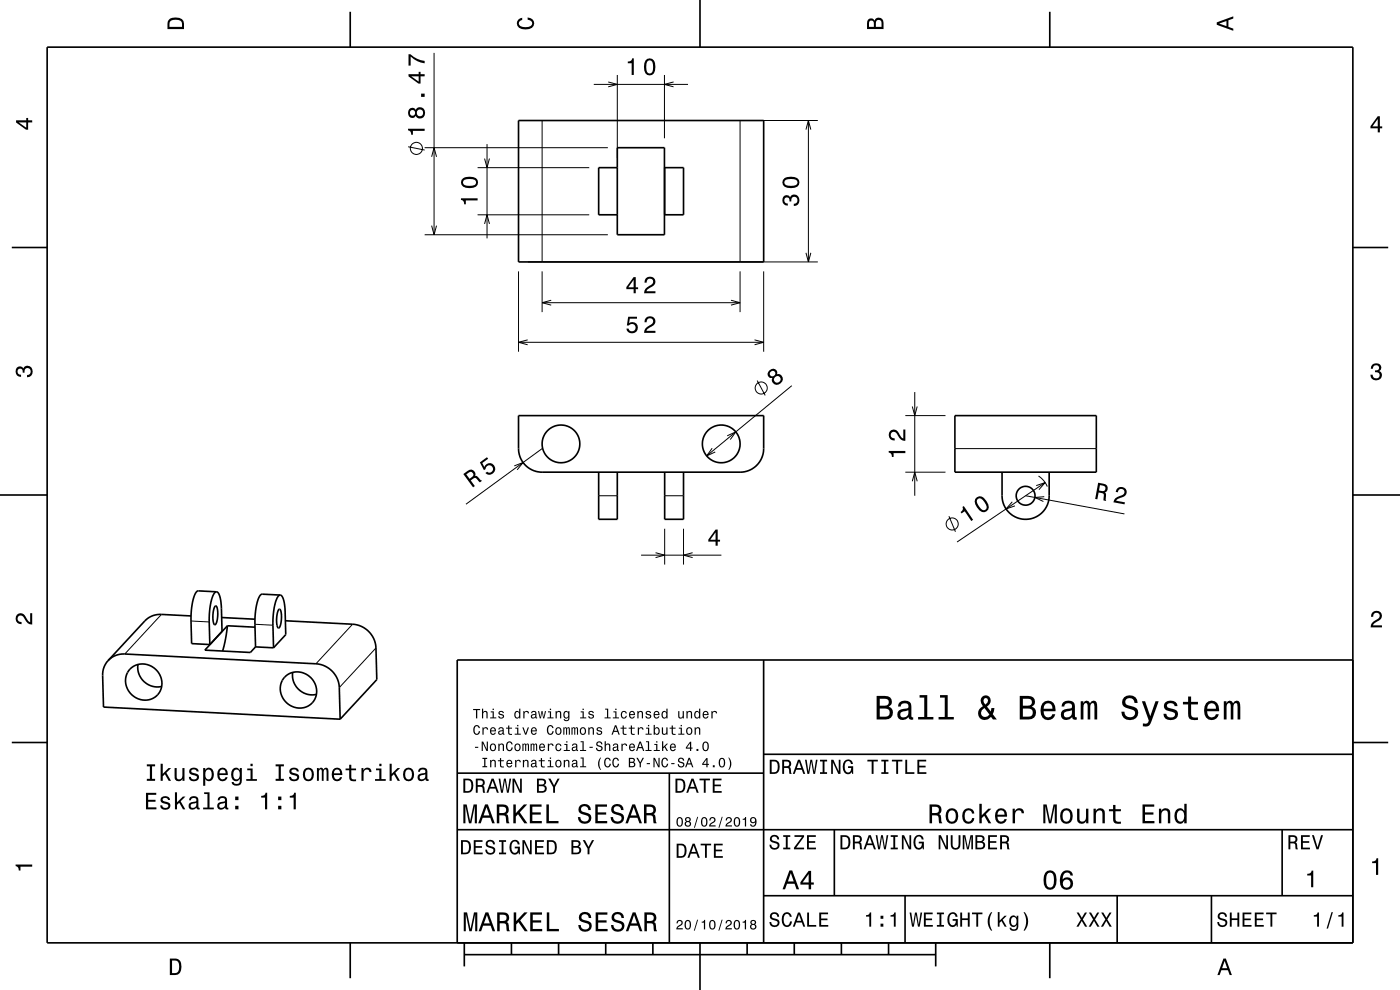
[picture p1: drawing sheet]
<svg xmlns="http://www.w3.org/2000/svg" width="297mm" height="210mm" viewBox="0 0 297 210" stroke-linecap="round" stroke-linejoin="round" font-family="sans-serif">
<g fill="none" stroke="#000" stroke-width=".21">
<path d="M92.1 11.2v38.6M126 17.9h20M129 17.4l2 .5-2 .5M131 15.9v17.7M141 15.9v13.4M142.9 17.4l-1.9 .5 1.9 .5M86.6 31.1l3.5 .7M90.1 31.3h38.9M91.6 33.3l.5-2 .5 2M101.3 35.6h23.7M102.8 33.6l.5 2 .5-2M103.3 30.6v20"/>
<path d="M112 25.6h61.5M115 25.6v30M157 25.6v30M171 27.5l.5-1.9 .5 1.9M171.5 25.6v30M90.1 49.8h38.9M91.6 47.9l.5 1.9 .5-1.9M101.3 45.6h23.7M102.8 47.5l.5-1.9 .5 1.9M110 57.6v17M112 55.6h61.5M115 57.6v8.6"/>
<path d="M157 57.6v8.6M162 57.6v17M171 53.6l.5 2 .5-2M110 72.6h52M111.9 72.1l-1.9 .5 1.9 .5M115 64.2h42M116.9 63.7l-1.9 .5 1.9 .5M155.1 63.7l1.9 .5-1.9 .5M160.1 72.1l1.9 .5-1.9 .5M109.1 98.8l1.9-.7-1.3 1.6M115 95.2l-16.1 11.8M151.1 95.1l-1.2 1.6 1.8-.8"/>
<path d="M154.3 92.4l1.8-.8-1.2 1.6M160.6 80.7l1.7 3.2M168 81.8l-18.1 14.9M192.1 88.2h8.5M193.5 86.2l.6 2 .5-2M194.1 83.2v22M202.6 95.2h30M127 105.2h4M136 117.8h17M139.1 117.2l1.9 .6-1.9 .5M141 112.2v7.6M141 105.2h4"/>
<path d="M145 112.2v7.6M146.9 117.2l-1.9 .6 1.9 .5M192.1 100.2h8.5M193.5 102.1l.6-1.9 .5 1.9M201.3 109.5l1.4 3.3M214.7 106.4l-1.3 1.6 1.9-.7M217.6 105.2l20.9 3.8M219.8 103l1.9-.6-1.3 1.5M220.3 101l1.1 .9 .8 1.3M221.5 105.4l-2 .1 1.9 .9M221.7 102.4l-18.7 12.6M34.2 130.3l-7.7 8.4"/>
<path d="M40.5 131.7l3.9 .2M54.1 132.4l3.8 .2M74.8 132.4l-7.8 8.4M79.8 137.5l-7.8 8.3"/>
<circle cx="88.3" cy="31.5" r="1.28"/>
<circle cx="161.5" cy="82.3" r="1.28"/>
<circle cx="202" cy="111.1" r="1.28"/>
</g>
<g fill="none" stroke="#000" stroke-width=".35">
<path d="M10 10h277v190h-277zM74.3 2.5v7.5M148.5 0v10M222.7 2.5v7.5M110 25.6h52v30h-52zM131 31.3h10v18.5h-10zM131 35.6h-4v10h4M141 35.6h4v10h-4zM2.5 52.5h7.5M287 52.5h7.5M110 88.2h52v7a5 5 0 0 1-5 5h-42a5 5 0 0 1-5-5zM202.6 88.2h30v12h-30z"/>
<path d="M0 105h10M127 100.2v10h4v-10M141 100.2v10h4v-10M212.6 100.2v5a5 5 0 0 0 5 5 5 5 0 0 0 5-5v-5M287 105h10M40.5 130.7l-6.3-.4a4.5 4.5 0 0 0-3.5 1.4l-7.8 8.4M45.7 128.6a.29 .29 0 0 1 .3 0 .29 .29 0 0 1 .1 .3 4.4 4.4 0 0 1-.5 3.6 4.2 4.2 0 0 1-.1-3.6zM45.9 125.5a2.4 2.4 0 0 1 1 2.3l.2 6.1-2.6 2.8M45.9 125.5a2.56 2.56 0 0 0-1.2 2.3l-.3 3.3 .1 5.6M45.9 125.5l-3.8-.2a2.56 2.56 0 0 0-1.2 2.3l-.4 3.1 .2 5.8 3.8 .2M47 131l7.1 .3M48.2 132.7l-.4 2.8-.6 2.6"/>
<path d="M48.2 132.7l-4.7 5.2 9.6 .5 1.1-1.2M48.2 132.7l5.9 .3M54.2 137.2l3.8 .2M59.2 129.3a.3 .3 0 0 1 .3 0 .3 .3 0 0 1 .1 .3 5 5 0 0 1-.4 3.6 .74 .74 0 0 1-.5-1l.1-1.9zM59.5 126.2l-3.9-.2a2.56 2.56 0 0 0-1.2 2.3l-.3 3.1 .1 5.8M59.5 126.2a2.56 2.56 0 0 0-1.2 2.3l-.4 3.1 .1 5.8M59.5 126.2a2.4 2.4 0 0 1 .9 2.3l.2 6.1-2.6 2.8M60.5 131.7l14.3 .7a5.3 5.3 0 0 1 5 5.1l.1 6.7-7.7 8.4M162 140v60M287 140h-190v60M2.5 157.5h7.5M22.9 140.1l-.7 1.2-.4 1.3 .2 7.4 50.2 2.6"/>
<path d="M22.9 140.1a4.4 4.4 0 0 1 3.6-1.4l40.5 2.1a5.3 5.3 0 0 1 5 5l.2 6.8M27.6 141.9a4 4 0 0 1 5.6 .3 4 4 0 0 1-.2 5.6 4 4 0 0 1-5.2-.6 4 4 0 0 1-.2-5.3zM29.3 141a4.2 4.2 0 0 0 5 4.6M60.4 143.6a4 4 0 0 1 5.6 .2 4 4 0 0 1-.2 5.7 4 4 0 0 1-5.2-.6 4 4 0 0 1-.2-5.3zM62.1 142.6a4.2 4.2 0 0 0 5 4.7M287 157.5h7.5M97 176h190M97 164h65M142 164v36M162 160h125M177 176v14M272 176v14"/>
<path d="M162 190h125M192 190v10M237 190v10M257 190v10M74.3 200v7.5M98.5 202.5h100M98.5 200v5M108.5 200v2.5M118.5 200v2.5M128.5 200v2.5M138.5 200v2.5M148.5 200v10"/>
<path d="M158.5 200v2.5M168.5 200v2.5M178.5 200v2.5M188.5 200v2.5M198.5 200v5M222.7 200v7.5"/>
<circle cx="119" cy="94.2" r="4"/>
<circle cx="153" cy="94.2" r="4"/>
<circle cx="217.6" cy="105.2" r="2"/>
</g>
<g fill="#000">
<path d="M36 4a2.18 2.18 0 0 0-.5 2.2h3.5v-1.2a1.43 1.43 0 0 0-1.7-1.3zM36.3 4.4a2.15 2.15 0 0 1 2.2 .3l.1 1h-2.6v-1z" fill-rule="evenodd"/>
<path d="M109.9 4.2l.9-.4v.4a.7 .7 0 0 0-.7 .5 .7 .7 0 0 0 .3 .8 1.7 1.7 0 0 0 2.5-.5 .9 .9 0 0 0-1-.8v-.5a1.24 1.24 0 0 1 1.4 1.1 1.24 1.24 0 0 1-1 1.4 2.22 2.22 0 0 1-2.5-.7l-.2-.5z" fill-rule="evenodd"/>
<path d="M133.2 13.1v.3h.8v2.5h.5v-3.5h-.4a.77 .77 0 0 1-.9 .7zM136.9 12.8a2.68 2.68 0 0 0 .4 3.1 1.14 1.14 0 0 0 1.7-.9 2.31 2.31 0 0 0-.7-2.5l-.5-.1-.5 .1zM137.5 12.9h.7a2.37 2.37 0 0 1 0 2.6h-.7a2.38 2.38 0 0 1 0-2.6z" fill-rule="evenodd"/>
<path d="M184.2 4.2l-.3 .7v1.3h3.5v-1.3a.98 .98 0 0 0-.7-1.1 .98 .98 0 0 0-1.2 .6 .84 .84 0 0 0-1.3-.2zM184.5 4.5a.54 .54 0 0 1 .6-.1 .54 .54 0 0 1 .3 .6v.7h-1zM185.9 4.4a.62 .62 0 0 1 .8-.1 .62 .62 0 0 1 .3 .6v.8h-1.2z" fill-rule="evenodd"/>
<path d="M258.1 4.7v.6l3.5 1.2v-.4l-1-.4v-1.4l1-.4v-.4zM258.6 5l1.6-.5v1z" fill-rule="evenodd"/>
<path d="M3.4 25.5v.5l2.1 1.5h.5v-1.5h.8v-.5h-.8v-.5h-.4v.5zM4 26h1.6v1.1z" fill-rule="evenodd"/>
<path d="M86.6 27.3v.4a.78 .78 0 0 1 .6 .9h.4v-.8h2.5v-.5zM86.8 23.1a1.06 1.06 0 0 0-.2 1.4 1.06 1.06 0 0 0 1.3 .4l.3-.3a1.11 1.11 0 0 0 1.5 .4 1.11 1.11 0 0 0 .4-1.6 1.03 1.03 0 0 0-.9-.7 1.03 1.03 0 0 0-1 .6l-.1-.2a.85 .85 0 0 0-1.3 0zM88.4 24a.71 .71 0 0 1 1.4 0 .71 .71 0 0 1-1.4 0zM86.9 24a.6 .6 0 0 1 1.2 0 .6 .6 0 0 1-1.2 0zM89.3 19.9v.7h.8v-.7zM86.7 15.7v.5l2.1 1.5h.4v-1.5h.9v-.5h-.9v-.5h-.4v.5zM87.2 16.2h1.6v1.1zM86.7 11.5v2.4h.4v-1.9a5.2 5.2 0 0 0 3 1.4v-.5a5.2 5.2 0 0 1-3-1.4z" fill-rule="evenodd"/>
<path d="M292.3 24.7l-1.6 2.1v.4h1.6v.9h.4v-.9h.5v-.4h-.5v-2.1zM292.3 25.2v1.6h-1.1z" fill-rule="evenodd"/>
<path d="M97.8 42.1v.3a.77 .77 0 0 1 .7 .9h.3v-.8h2.5v-.4zM98.3 37.8a1.13 1.13 0 0 0-.5 1.2 1.13 1.13 0 0 0 1 .8 2.28 2.28 0 0 0 2.5-.6 1.14 1.14 0 0 0-.9-1.6 2.85 2.85 0 0 0-2.1 .2zM98.3 38.4a2.38 2.38 0 0 1 2.6 0v.6a2.37 2.37 0 0 1-2.6 0z" fill-rule="evenodd"/>
<path d="M166.2 41.7a1.17 1.17 0 0 0-.2 1.2 1.17 1.17 0 0 0 1.1 .7v-.4a.62 .62 0 0 1-.7-.4 .62 .62 0 0 1 .2-.8 .62 .62 0 0 1 .8 .3l.1 .4h.4a.72 .72 0 0 1 .4-.9 .72 .72 0 0 1 .9 .5 .72 .72 0 0 1-.5 .9h-.3v.5a1.18 1.18 0 0 0 1.2-1.5 1.18 1.18 0 0 0-1.8-.6l-.2 .2a.86 .86 0 0 0-1.4-.1zM166.4 37.8a1.13 1.13 0 0 0-.4 1.2 1.13 1.13 0 0 0 1 .8 2.28 2.28 0 0 0 2.5-.6 1.14 1.14 0 0 0-.9-1.6 2.85 2.85 0 0 0-2.2 .2zM166.5 38.4a2.38 2.38 0 0 1 2.6 0v.6a2.37 2.37 0 0 1-2.6 0z" fill-rule="evenodd"/>
<path d="M133.3 67.2l-.3 1.8h.4a.8 .8 0 0 1 1.2-.2 .8 .8 0 0 1 0 1.3 .8 .8 0 0 1-1.2-.4h-.5a1.21 1.21 0 0 0 1.5 1.1 1.21 1.21 0 0 0 .8-1.7 1.21 1.21 0 0 0-1.7-.6l.1-.9h1.5v-.4zM137 67.4l-.3 1h.5a.7 .7 0 0 1 .5-.9 .7 .7 0 0 1 .8 .5 .7 .7 0 0 1-.4 .9 1.8 1.8 0 0 0-1.5 1.7h2.4v-.4h-1.9a2.22 2.22 0 0 1 1.5-1.2 1.14 1.14 0 0 0 .1-1.7 1.14 1.14 0 0 0-1.7 .1z" fill-rule="evenodd"/>
<path d="M134.4 58.8l-1.5 2.1v.4h1.5v.9h.5v-.9h.5v-.4h-.5v-2.1zM134.4 59.4v1.5h-1.1zM137 59l-.3 1h.5a.7 .7 0 0 1 .5-.9 .7 .7 0 0 1 .8 .5 .7 .7 0 0 1-.4 .9 1.8 1.8 0 0 0-1.5 1.7h2.4v-.4h-1.9a2.23 2.23 0 0 1 1.5-1.2 1.13 1.13 0 0 0 .1-1.7 1.13 1.13 0 0 0-1.7 .1z" fill-rule="evenodd"/>
<path d="M291.1 77.4a1.08 1.08 0 0 1 1.4-.2 1.08 1.08 0 0 1 .4 1.2l-.3 .3a1.06 1.06 0 0 1 .5 1.3 1.06 1.06 0 0 1-1.2 .7 1.1 1.1 0 0 1-1.2-1.2h.5a.71 .71 0 0 0 1 .8 .71 .71 0 0 0 .1-1.3h-.6v-.4a.61 .61 0 0 0 .8-.3 .61 .61 0 0 0-.2-.8 .61 .61 0 0 0-.9 .2l-.1 .5h-.5z" fill-rule="evenodd"/>
<path d="M3.6 78a.86 .86 0 0 1 1.4 .2 1.06 1.06 0 0 1 1.2-.6 1.06 1.06 0 0 1 .7 1.2 1.1 1.1 0 0 1-1.2 1.2v-.4a.71 .71 0 0 0 .8-1 .71 .71 0 0 0-1.3-.1v.6h-.4a.61 .61 0 0 0-.3-.8 .61 .61 0 0 0-.8 .2 .61 .61 0 0 0 .2 .8l.6 .2v.4a1.15 1.15 0 0 1-1.2-.6 1.15 1.15 0 0 1 .3-1.3z" fill-rule="evenodd"/>
<path d="M163.3 78.5a.89 .89 0 0 0-.4 1.1 .89 .89 0 0 0 1 .6 1.11 1.11 0 0 0 .6 1.4 1.11 1.11 0 0 0 1.4-.7 1.03 1.03 0 0 0 0-1.1 1.03 1.03 0 0 0-1.1-.4 .88 .88 0 0 0-.4-1.1 .88 .88 0 0 0-1.1 .2zM164.2 80.5a.71 .71 0 0 1 1.4 0 .71 .71 0 0 1-1.4 0zM163.3 79.3a.6 .6 0 0 1 1.2 0 .6 .6 0 0 1-1.2 0z" fill-rule="evenodd"/>
<path d="M188.5 95.7v.3a.78 .78 0 0 1 .7 .9h.4v-.8h2.5v-.4zM188.8 91.4a1.2 1.2 0 0 0-.2 1.4 1.2 1.2 0 0 0 1.2 .6v-.4a.7 .7 0 0 1-.8-.5 .7 .7 0 0 1 .5-.9 .7 .7 0 0 1 .8 .5 1.8 1.8 0 0 0 1.8 1.4v-2.4h-.5v1.9a2.2 2.2 0 0 1-1.1-1.5 1.1 1.1 0 0 0-1.7-.1z" fill-rule="evenodd"/>
<path d="M98.3 100.6l2.1 2.8 .3-.3-.8-1.2a.85 .85 0 0 1 1.3-.3l.6 .7 .4-.3-1.1-1h-.3a.97 .97 0 0 0-.4-1.2 .97 .97 0 0 0-1.2 .1zM98.9 100.6a1.09 1.09 0 0 1 1.2-.5 .6 .6 0 0 1 .3 .6 .6 .6 0 0 1-.4 .5l-.4 .4z" fill-rule="evenodd"/>
<path d="M101.8 98.1l1.5-1.1 .3 .3-1.3 .9 .5 .9a1.21 1.21 0 0 1 1.7-.6 1.21 1.21 0 0 1 .3 1.8 1.21 1.21 0 0 1-1.8 0l.4-.2a.8 .8 0 0 0 1.1-.4 .8 .8 0 0 0-.6-1.1 .8 .8 0 0 0-.9 .9l-.3 .2z" fill-rule="evenodd"/>
<path d="M151.8 112.3l-1.5 2.2v.4h1.5v.9h.5v-.9h.5v-.4h-.5v-2.2zM151.8 112.9v1.6h-1.1z" fill-rule="evenodd"/>
<path d="M204.2 107.5a.77 .77 0 0 1-.4 1.1l.2 .3 .7-.4 1.4 2 .3-.2-1.9-3zM207.3 105.5a1.43 1.43 0 0 0 0 2.1 1.42 1.42 0 0 0 2 .9 1.42 1.42 0 0 0 0-2.2 1.51 1.51 0 0 0-2-.8zM207.5 105.8l.3-.1a2.36 2.36 0 0 1 1.5 2.2l-.6 .3a2.37 2.37 0 0 1-1.4-2.1z" fill-rule="evenodd"/>
<path d="M233 102.4l-.7 3.4 .5 .1 .3-1.4a.84 .84 0 0 1 1.1 .7l-.1 1 .5 .1v-1.5l-.2-.3a.97 .97 0 0 0 .6-1.1 .97 .97 0 0 0-.9-.8zM233.3 102.9a1.09 1.09 0 0 1 1.2 .5 .6 .6 0 0 1-.2 .7 .6 .6 0 0 1-.6 0l-.6-.1z" fill-rule="evenodd"/>
<path d="M237.2 103.5a1.18 1.18 0 0 1 1.8 .6 1.18 1.18 0 0 1-1.2 1.5l-.7 .2-.3 .4 1.8 .4v.4l-2.4-.5a1.8 1.8 0 0 1 1.7-1.4 .71 .71 0 0 0 .7-.8 .71 .71 0 0 0-.8-.6 .71 .71 0 0 0-.7 .7l-.4-.1z" fill-rule="evenodd"/>
<path d="M3.6 130.4a1.22 1.22 0 0 1 2 .7l.4 .6 .4 .3v-1.9h.4v2.4a1.8 1.8 0 0 1-1.7-1.4 .71 .71 0 0 0-.9-.5 .71 .71 0 0 0-.5 .8 .71 .71 0 0 0 .9 .5v.5a1.18 1.18 0 0 1-1.2-.7 1.18 1.18 0 0 1 .2-1.3z" fill-rule="evenodd"/>
<path d="M291.2 129.9a1.18 1.18 0 0 1 1.9 .3 1.18 1.18 0 0 1-1 1.7l-.5 .3-.3 .5h1.9v.4h-2.4a1.8 1.8 0 0 1 1.4-1.8 .71 .71 0 0 0 .5-.8 .71 .71 0 0 0-.9-.5 .71 .71 0 0 0-.5 .8h-.4z" fill-rule="evenodd"/>
<path d="M100.8 158.4v.2h.7v-.2zM102.2 157.3v2h.2v-1.6l.8 1.6h.3v-2h-.2v1.6l-.8-1.6zM104.1 157.9a.83 .83 0 0 0-.1 1 .83 .83 0 0 0 .9 .4 .79 .79 0 0 0 .3-1.1 .79 .79 0 0 0-1.1-.3zM104.3 158.1l.1-.1a.56 .56 0 0 1 .6 .5 .56 .56 0 0 1-.6 .6l-.2-.3zM105.7 157.8v1.5h.3v-1.1l.4-.3 .3 .3v1.1h.2v-1a.51 .51 0 0 0-.3-.6 .51 .51 0 0 0-.6 .3v-.2zM107.5 157.5a1.16 1.16 0 0 0 .6 1.9 .76 .76 0 0 0 .7-.8h-.3v.2a.38 .38 0 0 1-.4 .3 .38 .38 0 0 1-.4-.2l-.1-.6a.65 .65 0 0 1 .5-.8l.2 .1 .2 .3h.3a.68 .68 0 0 0-.5-.6 .68 .68 0 0 0-.8 .2zM109.3 157.9a.83 .83 0 0 0-.1 1 .83 .83 0 0 0 .9 .4 .79 .79 0 0 0 .3-1.1 .79 .79 0 0 0-1.1-.3zM109.5 158.1l.1-.1a.56 .56 0 0 1 .6 .5 .56 .56 0 0 1-.6 .6l-.2-.3zM110.8 157.8v1.5h.3v-1.2l.2-.2 .1 .2v1.2h.2v-1.2l.2-.2 .2 .3v1.1h.2v-1.3l-.1-.3-.4 .1-.1 .1-.3-.2-.3 .2v-.1zM112.6 157.8v1.5h.2v-1.2l.2-.2 .1 .2v1.2h.3v-1.2l.2-.2 .1 .3v1.1h.3l-.1-1.5-.2-.1-.4 .2-.2-.2-.3 .2v-.1zM114.5 157.9a.83 .83 0 0 0-.1 1 .83 .83 0 0 0 .8 .4l.4-.4-.8 .2-.2-.5h1v-.1a.64 .64 0 0 0-.3-.7 .64 .64 0 0 0-.8 .1zM114.7 158h.5l.2 .4h-.8zM116.2 157.8v1.5h.3l.1-1.2 .4-.2 .2 .3h.2a.51 .51 0 0 0-.4-.5 .51 .51 0 0 0-.5 .3v-.2zM118 157.9a.83 .83 0 0 0-.1 1 .83 .83 0 0 0 .8 .4l.4-.6h-.2l-.3 .4a.58 .58 0 0 1-.5-.6 .58 .58 0 0 1 .5-.6l.2 .4h.3a.62 .62 0 0 0-.4-.6 .62 .62 0 0 0-.7 .2zM119.7 157.8v.2h.4v1.1h-.5v.2h1.3v-.2h-.5v-1.3zM120.1 157.2v.3h.3v-.3zM121.5 157.8l-.2 .4h.3a.31 .31 0 0 1 .4-.3 .31 .31 0 0 1 .2 .4 .61 .61 0 0 0-.7 .2 .61 .61 0 0 0-.1 .7 .61 .61 0 0 0 .9-.1v.2h.3l-.1-.3v-.8a.58 .58 0 0 0-1-.4zM121.6 158.7l.6-.2v.3a.34 .34 0 0 1-.3 .3 .34 .34 0 0 1-.4-.3zM123.2 157.2v.2h.4v1.7h-.6v.2h1.3v-.2h-.5v-1.9zM125 158.4v.2h.7v-.2z" fill-rule="evenodd"/>
<path d="M100.4 150.4v.2h.6v1.8h.2v-1.8h.6v-.2zM102.2 150.3v2.1h.3v-1.1l.4-.3 .3 .2v1.2h.2v-1a.5 .5 0 0 0-.3-.6 .5 .5 0 0 0-.6 .3v-.8zM104.1 150.9v.2h.4v1.1h-.5v.2h1.3v-.2h-.5v-1.3zM104.5 150.3v.3h.3v-.3zM105.9 150.9l-.2 .3 .1 .3 .8 .3a.35 .35 0 0 1-.3 .5 .35 .35 0 0 1-.4-.4h-.2a.59 .59 0 0 0 .7 .6 .59 .59 0 0 0 .4-.9l-.8-.2a.31 .31 0 0 1 .3-.4 .31 .31 0 0 1 .3 .3l.3-.1a.62 .62 0 0 0-1-.3zM109.3 151a.85 .85 0 0 0-.2 .9 .85 .85 0 0 0 .7 .5l.3-.3v.3h.3v-2.1h-.3v.8l-.4-.3zM109.5 151.2l.1-.1a.56 .56 0 0 1 .5 .5 .56 .56 0 0 1-.5 .6l-.2-.3zM111 150.8v1.6h.3l.1-1.3 .4-.1 .2 .3h.2a.51 .51 0 0 0-.4-.5 .51 .51 0 0 0-.6 .3v-.3zM112.8 150.9l-.1 .4h.2a.31 .31 0 0 1 .4-.3 .31 .31 0 0 1 .2 .4 .61 .61 0 0 0-.7 .2 .61 .61 0 0 0-.1 .7 .61 .61 0 0 0 .9-.1v.2h.4l-.2-.2v-.9a.58 .58 0 0 0-1-.4zM112.9 151.8l.6-.2v.2a.34 .34 0 0 1-.3 .4 .34 .34 0 0 1-.3-.3zM114.1 150.8l.4 1.6h.3l.2-1.3 .2 1.3h.3l.3-1.6h-.2l-.3 1.4-.2-1.4h-.2l-.3 1.4-.2-1.4zM116.3 150.9v.2h.3v1.1h-.5v.2h1.3v-.2h-.5v-1.3zM116.6 150.3v.3h.3v-.3zM117.9 150.8v1.6h.2v-1.1l.4-.3 .3 .2v1.2h.3v-1a.51 .51 0 0 0-.4-.6 .51 .51 0 0 0-.6 .3v-.3zM119.7 151a.85 .85 0 0 0-.2 .9 .85 .85 0 0 0 .7 .5l.4-.2a.42 .42 0 0 1-.2 .5 .42 .42 0 0 1-.6-.2h-.2a.63 .63 0 0 0 .7 .5 .63 .63 0 0 0 .5-.7v-1.5h-.2v.3l-.5-.3zM119.9 151.2l.1-.1a.56 .56 0 0 1 .6 .5 .56 .56 0 0 1-.6 .6l-.2-.3zM123.2 150.9v.2h.4v1.1h-.5v.2h1.3v-.2h-.6v-1.3zM123.6 150.3v.3h.2v-.3zM125 150.9l-.2 .3 .1 .3 .8 .3a.35 .35 0 0 1-.3 .5 .35 .35 0 0 1-.4-.4h-.2a.59 .59 0 0 0 .7 .6 .59 .59 0 0 0 .4-.9l-.8-.2a.31 .31 0 0 1 .3-.4 .31 .31 0 0 1 .3 .3l.3-.1a.62 .62 0 0 0-1-.3zM128.4 150.3v.2h.4v1.7h-.5v.2h1.2v-.2h-.5v-1.9zM130.1 150.9v.2h.4v1.1h-.5v.2h1.3v-.2h-.5v-1.3zM130.5 150.3v.3h.3v-.3zM131.9 151a.83 .83 0 0 0-.2 1 .83 .83 0 0 0 .9 .4l.4-.6h-.3l-.2 .4a.58 .58 0 0 1-.6-.6 .58 .58 0 0 1 .6-.6l.2 .4h.3a.62 .62 0 0 0-.5-.6 .62 .62 0 0 0-.6 .2zM133.6 151a.83 .83 0 0 0-.1 .9 .83 .83 0 0 0 .8 .5l.4-.5-.8 .3-.2-.5h1v-.1a.64 .64 0 0 0-.3-.7 .64 .64 0 0 0-.8 .1zM133.8 151.1l.4-.1 .3 .5h-.8zM135.2 150.8v1.6h.3v-1.1l.4-.3 .2 .2 .1 1.2h.2v-1a.51 .51 0 0 0-.3-.6 .51 .51 0 0 0-.6 .3v-.3zM137.1 150.9l-.1 .3 .1 .3 .8 .3a.35 .35 0 0 1-.3 .5 .35 .35 0 0 1-.4-.4h-.3a.59 .59 0 0 0 .8 .6 .59 .59 0 0 0 .3-.9l-.7-.2a.31 .31 0 0 1 .2-.4 .31 .31 0 0 1 .4 .3l.2-.1a.62 .62 0 0 0-1-.3zM138.8 151a.83 .83 0 0 0-.1 .9 .83 .83 0 0 0 .8 .5l.4-.5-.8 .3-.2-.5h1v-.1a.64 .64 0 0 0-.3-.7 .64 .64 0 0 0-.8 .1zM139 151.1l.4-.1 .3 .5h-.8zM140.5 151a.85 .85 0 0 0-.2 .9 .85 .85 0 0 0 .8 .5l.3-.3v.3h.2v-2.1h-.2v.8l-.5-.3zM140.7 151.2l.1-.1a.56 .56 0 0 1 .6 .5 .56 .56 0 0 1-.6 .6l-.2-.3z" fill-rule="evenodd"/>
<path d="M100.6 154.1a1.16 1.16 0 0 0 .5 1.8 .76 .76 0 0 0 .8-.8h-.3l-.1 .2a.38 .38 0 0 1-.3 .3 .38 .38 0 0 1-.4-.1l-.1-.7a.65 .65 0 0 1 .4-.8l.4 .4h.3a.68 .68 0 0 0-.5-.6 .68 .68 0 0 0-.7 .3zM102.3 154.3v1.5h.3l.1-1.2 .4-.1 .2 .3h.3a.51 .51 0 0 0-.4-.5 .51 .51 0 0 0-.6 .3v-.3zM104.1 154.5a.83 .83 0 0 0-.1 .9 .83 .83 0 0 0 .8 .5l.4-.5-.8 .2-.2-.5h1v-.1a.64 .64 0 0 0-.3-.7 .64 .64 0 0 0-.8 .2zM104.3 154.6l.4-.1 .3 .4h-.8zM105.9 154.4l-.2 .3h.3a.32 .32 0 0 1 .3-.3 .32 .32 0 0 1 .3 .5 .61 .61 0 0 0-.8 .1 .61 .61 0 0 0 0 .8 .6 .6 0 0 0 .8-.2l.1 .2 .3 .1-.1-.3v-.9a.58 .58 0 0 0-.4-.5 .58 .58 0 0 0-.6 .2zM106 155.2l.6-.1v.2a.34 .34 0 0 1-.3 .4 .34 .34 0 0 1-.4-.4zM107.8 153.9v.5h-.4v.2h.4v1a.6 .6 0 0 0 .8 .3v-.2l-.5-.1-.1-.3v-.7h.6v-.2h-.6v-.5zM109.3 154.4v.2h.4v1h-.5v.2h1.3v-.2h-.5v-1.2zM109.7 153.8v.3h.3v-.3zM110.8 154.3l.6 1.5h.3l.5-1.5h-.2l-.5 1.2-.4-1.2zM112.8 154.5a.83 .83 0 0 0-.2 .9 .83 .83 0 0 0 .9 .5l.4-.5h-.3a.39 .39 0 0 1-.5 .2 .39 .39 0 0 1-.2-.5h1v-.1a.64 .64 0 0 0-.3-.7 .64 .64 0 0 0-.8 .2zM113 154.6l.4-.1 .2 .4h-.7zM116.2 154.1a1.16 1.16 0 0 0 .5 1.8 .76 .76 0 0 0 .8-.8h-.3l-.1 .2a.38 .38 0 0 1-.3 .3 .38 .38 0 0 1-.4-.1l-.1-.7a.65 .65 0 0 1 .4-.8l.5 .4h.2a.68 .68 0 0 0-.4-.6 .68 .68 0 0 0-.8 .3zM118 154.5a.83 .83 0 0 0-.2 .9 .83 .83 0 0 0 .9 .4 .79 .79 0 0 0 .4-1.1 .79 .79 0 0 0-1.1-.2zM118.2 154.6l.1-.1a.56 .56 0 0 1 .6 .6 .56 .56 0 0 1-.6 .5l-.2-.3zM119.5 154.3v1.5h.2v-1.1l.2-.3 .2 .2v1.2h.2v-1.1l.2-.3 .2 .4v1h.2v-1.2l-.2-.3-.4 .2-.3-.3-.3 .3v-.2zM121.2 154.3v1.5h.3v-1.1l.2-.3 .1 .2v1.2h.2l.1-1.1 .2-.3 .1 .4v1h.2v-1.2l-.1-.3-.5 .2-.3-.3-.2 .3v-.2zM123.2 154.5a.83 .83 0 0 0-.2 .9 .83 .83 0 0 0 .9 .4 .79 .79 0 0 0 .4-1.1 .79 .79 0 0 0-1.1-.2zM123.4 154.6l.1-.1a.56 .56 0 0 1 .6 .6 .56 .56 0 0 1-.6 .5l-.2-.3zM124.8 154.3v1.5h.3v-1.1l.4-.2 .2 .2v1.1h.3v-1a.51 .51 0 0 0-.4-.5 .51 .51 0 0 0-.6 .2v-.2zM126.7 154.4l-.1 .3 .1 .3 .7 .3a.35 .35 0 0 1-.2 .4 .35 .35 0 0 1-.4-.3h-.3a.59 .59 0 0 0 .8 .5 .59 .59 0 0 0 .3-.8l-.7-.3a.31 .31 0 0 1 .2-.4 .31 .31 0 0 1 .4 .3h.2a.62 .62 0 0 0-1-.3z" fill-rule="evenodd"/>
<path d="M126.7 157.4a.62 .62 0 0 0-.1 .8 .62 .62 0 0 0 .7 .2 .37 .37 0 0 1 .2 .6 .37 .37 0 0 1-.5 .1l-.3-.5h-.3a.69 .69 0 0 0 .9 .8 .69 .69 0 0 0 .4-1.1l-.7-.2a.36 .36 0 0 1-.1-.6 .36 .36 0 0 1 .6 .2v.2h.3a.68 .68 0 0 0-.4-.6 .68 .68 0 0 0-.7 .1zM128.3 157.2v2.1h.2l.1-1.1 .3-.3 .3 .3v1.1h.3v-1a.5 .5 0 0 0-.4-.6 .5 .5 0 0 0-.6 .3v-.8zM130.2 157.8l-.2 .4h.2a.31 .31 0 0 1 .4-.3 .31 .31 0 0 1 .2 .4 .61 .61 0 0 0-.7 .2 .61 .61 0 0 0 0 .7 .61 .61 0 0 0 .8-.1l.1 .2h.3l-.1-.2-.1-.9a.58 .58 0 0 0-.9-.4zM130.3 158.7l.6-.2v.3a.34 .34 0 0 1-.3 .3 .34 .34 0 0 1-.4-.3zM131.8 157.8v1.5h.3l.1-1.2 .4-.2 .2 .3h.2a.51 .51 0 0 0-.3-.5 .51 .51 0 0 0-.6 .3v-.2zM133.6 157.9a.83 .83 0 0 0-.1 1 .83 .83 0 0 0 .8 .4l.4-.4-.8 .2-.2-.5h1v-.1a.64 .64 0 0 0-.3-.7 .64 .64 0 0 0-.8 .1zM133.8 158h.4l.3 .4h-.8zM135.7 157.3l-.8 2h.3l.2-.6h.8l.2 .6h.3l-.7-2zM135.8 157.6l.3 .9h-.6zM137.1 157.2v.2h.3v1.7h-.5v.2h1.3v-.2h-.5v-1.9zM138.8 157.8v.2h.4v1.1h-.5v.2h1.3v-.2h-.5v-1.3zM139.2 157.2v.3h.3v-.3zM140.5 157.2v2.1h.2v-.5l.3-.3 .4 .8h.3l-.6-1 .6-.5h-.3l-.7 .7v-1.3zM142.3 157.9a.83 .83 0 0 0-.2 1 .83 .83 0 0 0 .9 .4l.4-.4-.8 .2-.2-.5h1v-.1a.64 .64 0 0 0-.3-.7 .64 .64 0 0 0-.8 .1zM142.5 158h.4l.2 .4h-.7zM146.4 157.3l-.9 1.3v.2h.9v.5h.2v-.5h.3v-.2h-.3v-1.3zM146.4 157.7v.9h-.7zM147.8 158.9v.4h.3v-.4zM149.2 157.6a1.15 1.15 0 0 0 .5 1.8 1.16 1.16 0 0 0 .5-1.9 .64 .64 0 0 0-1 .1zM149.5 157.6l.2-.1a.98 .98 0 0 1 0 1.6h-.2l-.2-.4v-.7z" fill-rule="evenodd"/>
<path d="M130.5 153.8l-.8 2h.3l.2-.5h.8l.2 .5h.3l-.7-2zM130.6 154.1l.3 .9h-.6zM132.1 153.9v.5h-.5v.2h.5v1a.6 .6 0 0 0 .8 .3v-.2l-.5-.1-.1-.3v-.7h.6v-.2h-.6v-.5zM133.8 153.9v.5h-.4v.2h.4v1a.6 .6 0 0 0 .8 .3v-.2l-.5-.1v-.3v-.7h.5v-.2h-.5v-.5zM135.3 154.3v1.5h.3l.1-1.2 .4-.1 .2 .3h.2a.51 .51 0 0 0-.4-.5 .51 .51 0 0 0-.6 .3v-.3zM137.1 154.4v.2h.4v1h-.6v.2h1.3v-.2h-.5v-1.2zM137.5 153.8v.3h.2v-.3zM138.7 153.8v2h.2v-.2a.53 .53 0 0 0 .6 .3 .53 .53 0 0 0 .4-.5 .69 .69 0 0 0 0-.9 .69 .69 0 0 0-.9-.1l-.1 .1v-.7zM139 154.6l.1-.1a.56 .56 0 0 1 .6 .6 .56 .56 0 0 1-.6 .5l-.2-.3zM140.4 154.3v1a.51 .51 0 0 0 .4 .6 .51 .51 0 0 0 .6-.3v.2h.2v-1.5h-.2l-.1 1.1-.4 .3-.2-.2v-1.2zM142.5 153.9v.5h-.4v.2h.4v1a.6 .6 0 0 0 .8 .3v-.2l-.5-.1-.1-.3v-.7h.6v-.2h-.6v-.5zM144 154.4v.2h.4v1h-.5v.2h1.3v-.2h-.5v-1.2zM144.4 153.8v.3h.3v-.3zM145.7 154.5a.83 .83 0 0 0-.1 .9 .83 .83 0 0 0 .9 .4 .79 .79 0 0 0 .4-1.1 .79 .79 0 0 0-1.2-.2zM145.9 154.6l.1-.1a.56 .56 0 0 1 .6 .6 .56 .56 0 0 1-.6 .5l-.2-.3zM147.4 154.3v1.5h.2v-1.1l.4-.2 .3 .2v1.1h.3v-1a.51 .51 0 0 0-.4-.5 .51 .51 0 0 0-.6 .2v-.2z" fill-rule="evenodd"/>
<path d="M143.9 150.8v1.1a.51 .51 0 0 0 .3 .5 .51 .51 0 0 0 .6-.2v.2h.3v-1.6h-.3v1.1l-.4 .3-.3-.2v-1.2zM145.6 150.8v1.6h.3v-1.1l.4-.3 .3 .2v1.2h.2v-1a.51 .51 0 0 0-.3-.6 .51 .51 0 0 0-.6 .3v-.3zM147.4 151a.85 .85 0 0 0-.1 .9 .85 .85 0 0 0 .7 .5l.3-.3v.3h.3v-2.1h-.3v.8l-.4-.3zM147.6 151.2l.1-.1a.56 .56 0 0 1 .6 .5 .56 .56 0 0 1-.6 .6l-.2-.3zM149.2 151a.83 .83 0 0 0-.1 .9 .83 .83 0 0 0 .8 .5l.4-.5-.8 .3-.2-.5h1v-.1a.64 .64 0 0 0-.3-.7 .64 .64 0 0 0-.8 .1zM149.4 151.1l.4-.1 .3 .5h-.8zM150.9 150.8v1.6h.3l.1-1.3 .4-.1 .2 .3h.2a.51 .51 0 0 0-.4-.5 .51 .51 0 0 0-.5 .3v-.3z" fill-rule="evenodd"/>
<path d="M186 147.6v5h1.9a1.4 1.4 0 0 0 1.5-1 1.4 1.4 0 0 0-.9-1.7 1.23 1.23 0 0 0 .6-1.5 1.23 1.23 0 0 0-1.4-.8zM186.6 148.2h1.1a.76 .76 0 0 1 .9 .8 .76 .76 0 0 1-1 .7h-1zM186.6 150.3h1.1a.87 .87 0 0 1 1 .8 .87 .87 0 0 1-.9 .9h-1.2zM190.9 148.9l-.3 .4-.1 .6h.6a.79 .79 0 0 1 .9-.8 .79 .79 0 0 1 .6 1.1l-.3 .1a1.62 1.62 0 0 0-1.9 1.3 1.04 1.04 0 0 0 1.1 1.1l.7-.1 .6-.5 .1 .5h.8v-.5h-.3l-.1-2.3a1.45 1.45 0 0 0-.9-1.2 1.45 1.45 0 0 0-1.5 .3zM191.1 151.1l1.6-.4a1.1 1.1 0 0 1-.3 1.2 1.1 1.1 0 0 1-1.3 .1l-.1-.5zM195.1 147.4v.6h1v4.1h-1.3v.5h3.2v-.5h-1.3v-4.7zM199.4 147.4v.6h1v4.1h-1.3v.5h3.2v-.5h-1.3v-4.7zM208.3 147.8a1.44 1.44 0 0 0 .2 2 1.51 1.51 0 0 0-.7 2.4 1.51 1.51 0 0 0 2.4-.1l.5 .5h.8l-.9-1.1 .4-1.3h-.7l-.1 .7-.8-1a1.2 1.2 0 0 0 .7-1.5 1.2 1.2 0 0 0-1.4-.8zM208.3 150.7l.5-.5 1.1 1.4a.97 .97 0 0 1-.9 .5 .97 .97 0 0 1-.8-.5zM208.8 148.2l.3-.2 .4 .2 .1 .4-.1 .5-.5 .4-.4-.9zM216.3 147.6v5h1.9a1.4 1.4 0 0 0 1.6-1 1.4 1.4 0 0 0-.9-1.7 1.23 1.23 0 0 0 .6-1.5 1.23 1.23 0 0 0-1.4-.8zM217 148.2h1a.75 .75 0 0 1 .9 .8 .75 .75 0 0 1-.9 .7h-1zM217 150.3h1.1a.87 .87 0 0 1 1 .8 .87 .87 0 0 1-1 .9h-1.1zM221.2 149.2a2.63 2.63 0 0 0 .5 3.4 1.58 1.58 0 0 0 2.2-1.1h-.7l-.3 .5-.5 .2a1.08 1.08 0 0 1-1-1.3h2.5a1.66 1.66 0 0 0-.7-2 1.66 1.66 0 0 0-2 .3zM221.7 149.5a.94 .94 0 0 1 1.1-.2 .94 .94 0 0 1 .5 1h-1.9zM225.6 148.9l-.3 .4-.1 .6h.6a.85 .85 0 0 1 .8-.7 .85 .85 0 0 1 .8 .6l-.1 .4-.3 .1a1.62 1.62 0 0 0-1.9 1.3 1.04 1.04 0 0 0 1.1 1.1l.7-.1 .6-.5 .1 .5h.8v-.5h-.3l-.1-2.3a1.45 1.45 0 0 0-.9-1.2 1.45 1.45 0 0 0-1.5 .3zM225.8 151.1l1.6-.4a1.1 1.1 0 0 1-.3 1.2 1.1 1.1 0 0 1-1.3 .1l-.1-.5zM229.3 148.8v3.8h.5v-2.6a.71 .71 0 0 1 .6-.9 .58 .58 0 0 1 .3 .8v2.7h.6v-2.6a.72 .72 0 0 1 .5-.9l.3 .2 .1 .6v2.7h.6v-2.7a.99 .99 0 0 0-.8-1.3l-.4 .2-.4 .4-.2-.4-.5-.2-.4 .2-.3 .4v-.4zM238.5 147.9a1.38 1.38 0 0 0-.4 1.5 1.38 1.38 0 0 0 1.3 .9 1.25 1.25 0 0 1 1.4 .9 1.15 1.15 0 0 1-1.2 .9 1.15 1.15 0 0 1-1.1-1.1h-.6a1.8 1.8 0 0 0 1.7 1.8 1.8 1.8 0 0 0 1.9-1.6 1.45 1.45 0 0 0-1.6-1.4 1.02 1.02 0 0 1-1.2-.9 .99 .99 0 0 1 1.1-.8 .99 .99 0 0 1 .9 1h.6a1.67 1.67 0 0 0-1-1.6 1.67 1.67 0 0 0-1.8 .4zM242.2 148.8l1.5 4-.3 .6h-.9v.7a1.27 1.27 0 0 0 1.7-1l1.6-4.3h-.7l-1.1 3.1-1.1-3.1zM247.3 148.9a1.08 1.08 0 0 0-.3 1.2 1.08 1.08 0 0 0 1 .7l1.1 .4a.57 .57 0 0 1 .1 .6 .57 .57 0 0 1-.4 .4 .96 .96 0 0 1-1.4-.8h-.6a1.6 1.6 0 0 0 1.3 1.4 1.6 1.6 0 0 0 1.7-.8 1.13 1.13 0 0 0-1-1.6l-1.1-.3-.2-.4a.87 .87 0 0 1 .9-.5 .87 .87 0 0 1 .8 .6h.6a1.4 1.4 0 0 0-2.1-1.1zM252 147.8v1.1h-1v.5h1l.1 2.6 .2 .4 .4 .3h1.4v-.5a.97 .97 0 0 1-1.4-.5v-2.3h1.4v-.5h-1.4v-1.1zM255.9 149.2a2.62 2.62 0 0 0 .5 3.4 1.58 1.58 0 0 0 2.2-1.1h-.7l-.3 .5-.5 .2a1.08 1.08 0 0 1-1-1.3h2.5a1.66 1.66 0 0 0-.7-2 1.66 1.66 0 0 0-2 .3zM256.4 149.5a.94 .94 0 0 1 1.1-.2 .94 .94 0 0 1 .5 1h-1.9zM259.6 148.8v3.8h.6v-2.6a.71 .71 0 0 1 .5-.9 .58 .58 0 0 1 .4 .8v2.7h.5v-2.6a.72 .72 0 0 1 .6-.9l.3 .2v.6v2.7h.6v-2.7a.99 .99 0 0 0-.7-1.3l-.5 .2-.3 .4-.3-.4-.4-.2-.4 .2-.3 .4v-.4z" fill-rule="evenodd"/>
<path d="M31 168.2v3.5h2.2v-.4h-1.8v-1.2h1.6v-.4h-1.6v-1.1h1.7v-.4zM34.3 169.1a.75 .75 0 0 0-.2 .8 .75 .75 0 0 0 .7 .5l.9 .4a.63 .63 0 0 1-.6 .6 .63 .63 0 0 1-.7-.6h-.4a1.07 1.07 0 0 0 1.2 1 1.07 1.07 0 0 0 .9-1.2l-.4-.4-1.1-.3a.54 .54 0 0 1 .4-.7 .54 .54 0 0 1 .6 .5h.5a1.03 1.03 0 0 0-.7-.9 1.03 1.03 0 0 0-1.1 .3zM37.1 168.1v3.6h.5v-1l.4-.4 .8 1.4h.5l-1-1.7 1-1h-.5l-1.2 1.2v-2.1zM40.4 169.1l-.3 .7h.4a.55 .55 0 0 1 .7-.6 .55 .55 0 0 1 .4 .8h-.2a1 1 0 0 0-1.1 .3 1 1 0 0 0-.2 1 .94 .94 0 0 0 1.6 0l.1 .3 .6 .1v-.4h-.3v-.2v-1.4a1.02 1.02 0 0 0-.7-.8 1.02 1.02 0 0 0-1 .2zM40.5 170.6l1.1-.3a.77 .77 0 0 1-.2 .9 .77 .77 0 0 1-.8 .1l-.2-.4zM43.3 168.1v.3h.7v2.9h-.9v.4h2.3v-.4h-1v-3.2zM46.5 169.1l-.3 .7h.4a.55 .55 0 0 1 .7-.6 .55 .55 0 0 1 .3 .8h-.2a1 1 0 0 0-1 .3 1 1 0 0 0-.3 1 .94 .94 0 0 0 1.7 0l.1 .3 .5 .1v-.4h-.2v-1.6a1.02 1.02 0 0 0-1.7-.6zM46.6 170.6l1.1-.3a.77 .77 0 0 1-.2 .9 .77 .77 0 0 1-.9 .1zM49.9 170.9v.8h.7v-.8zM49.9 169v.7h.7v-.7zM55.4 168.8v.4h.8v2.5h.5v-3.5h-.4a.77 .77 0 0 1-.9 .6zM59 170.9v.8h.7v-.8zM59 169v.7h.7v-.7zM61.5 168.8v.4h.8v2.5h.5v-3.5h-.4a.77 .77 0 0 1-.9 .6z" fill-rule="evenodd"/>
<path d="M31.1 162.1v.5h.7v2.6h-.7v.4h1.8v-.4h-.6v-2.6h.6v-.5zM34.1 162v3.6h.4v-.9l.5-.5 .8 1.4h.5l-1-1.7 1-1h-.6l-1.2 1.2v-2.1zM37 162.9v1.8a.89 .89 0 0 0 .7 1 .89 .89 0 0 0 1-.5v.4h.4v-2.7h-.4v1.6a.65 .65 0 0 1-.4 .8 .65 .65 0 0 1-.8-.3v-2.1zM40.4 163.1a.75 .75 0 0 0-.2 .8 .75 .75 0 0 0 .7 .5l.9 .3a.63 .63 0 0 1-.7 .7 .63 .63 0 0 1-.6-.6h-.4a1.07 1.07 0 0 0 1.2 .9 1.07 1.07 0 0 0 .9-1.2l-.4-.3-1.1-.4a.54 .54 0 0 1 .4-.7 .54 .54 0 0 1 .6 .5h.4a1.03 1.03 0 0 0-.7-.8 1.03 1.03 0 0 0-1 .3zM43.1 162.9v3.8h.4v-1.5a.93 .93 0 0 0 1 .5 .93 .93 0 0 0 .8-.8 1.51 1.51 0 0 0-1-2.1l-.4 .2-.4 .3v-.4zM43.7 163.5a.63 .63 0 0 1 .7-.2 .63 .63 0 0 1 .5 .5 1.13 1.13 0 0 1-.7 1.5 1.18 1.18 0 0 1-.5-1.8zM46.4 163.2a1.54 1.54 0 0 0 .8 2.5 1.05 1.05 0 0 0 1.1-.8h-.5l-.2 .3-.4 .1a.75 .75 0 0 1-.7-.9h1.8a1.16 1.16 0 0 0-.5-1.4 1.16 1.16 0 0 0-1.4 .2zM46.7 163.4a.66 .66 0 0 1 .8-.1 .66 .66 0 0 1 .4 .7h-1.4zM49.3 163.2a1.57 1.57 0 0 0 .8 2.5l.4-.1 .4-.4a.73 .73 0 0 1-.3 1 .73 .73 0 0 1-1-.3h-.5a1.1 1.1 0 0 0 1.3 .8 1.1 1.1 0 0 0 .9-1.2v-2.6h-.4v.5l-.4-.4a.89 .89 0 0 0-1.2 .2zM49.7 163.5a.63 .63 0 0 1 .7-.2 .63 .63 0 0 1 .4 .5 1.1 1.1 0 0 1-.6 1.5 1.19 1.19 0 0 1-.5-1.8zM52.5 163v.4h.6v1.9h-.9v.3h2.3v-.3h-.9v-2.3zM53.1 162v.5h.5v-.5zM58.5 162.1v.5h.6v2.6h-.6v.4h1.7v-.4h-.6v-2.6h.6v-.5zM61.6 163.1a.75 .75 0 0 0-.2 .8 .75 .75 0 0 0 .7 .5l.9 .3a.63 .63 0 0 1-.6 .7 .63 .63 0 0 1-.7-.6h-.4a1.07 1.07 0 0 0 1.2 .9 1.07 1.07 0 0 0 .9-1.2l-.4-.3-1.1-.4a.53 .53 0 0 1 .4-.6 .53 .53 0 0 1 .7 .4h.4a1.03 1.03 0 0 0-.7-.8 1.03 1.03 0 0 0-1.1 .3zM64.6 163.2a1.53 1.53 0 0 0 .8 2.5 1.48 1.48 0 0 0 1.2-1.4 1.48 1.48 0 0 0-1.2-1.5l-.5 .1zM64.9 163.5a.67 .67 0 0 1 .7-.3 .67 .67 0 0 1 .5 .6 1.11 1.11 0 0 1-.7 1.5 1.17 1.17 0 0 1-.5-1.8zM67.2 162.9v2.7h.4l.1-2 .2-.4h.2l.2 .3v2.1h.4v-2l.3-.4 .2 .1 .1 .4v1.9h.4v-1.8a.69 .69 0 0 0-.5-1l-.6 .4-.2-.3-.3-.1-.5 .4v-.3zM70.7 163.2a1.54 1.54 0 0 0 .8 2.5 1.05 1.05 0 0 0 1.1-.8h-.5l-.2 .3-.4 .1a.75 .75 0 0 1-.7-.9h1.8a1.16 1.16 0 0 0-.5-1.4 1.16 1.16 0 0 0-1.4 .2zM71 163.4a.66 .66 0 0 1 .8-.1 .66 .66 0 0 1 .4 .7h-1.4zM74.1 162.2v.8h-.8v.4h.8v1.8a1.04 1.04 0 0 0 1.4 .5v-.4a.68 .68 0 0 1-1-.3v-1.6h1v-.4h-1v-.8zM76.7 162.9v2.7h.4v-1.5a.66 .66 0 0 1 .4-.8 .66 .66 0 0 1 .8 .2l.1 .3h.4a.89 .89 0 0 0-.7-.9 .89 .89 0 0 0-1 .5v-.5zM79.8 163v.4h.7v1.9h-.9v.3h2.2v-.3h-.9v-2.3zM80.5 162v.5h.4v-.5zM82.7 162v3.6h.4v-.9l.5-.5 .8 1.4h.5l-1-1.7 1-1h-.6l-1.2 1.2v-2.1zM85.8 163.2a1.53 1.53 0 0 0 .9 2.5 1.48 1.48 0 0 0 1.1-1.4 1.48 1.48 0 0 0-1.1-1.5l-.5 .1zM86.1 163.5a.67 .67 0 0 1 .8-.3 .67 .67 0 0 1 .4 .6 1.11 1.11 0 0 1-.6 1.5 1.17 1.17 0 0 1-.6-1.8zM89 163.1l-.3 .6h.4a.55 .55 0 0 1 .7-.5 .55 .55 0 0 1 .3 .8h-.2a1.14 1.14 0 0 0-1.3 .9 .73 .73 0 0 0 .8 .8l.5-.1 .4-.3 .1 .3h.5v-.3l-.2-.1v-1.6a1.02 1.02 0 0 0-.7-.8 1.02 1.02 0 0 0-1 .3zM89.1 164.6l1.1-.3a.77 .77 0 0 1-.2 .8 .77 .77 0 0 1-.9 .1z" fill-rule="evenodd"/>
<path d="M98.3 170.6v4h.4v-3.6l.8 3.6h.5l.7-3.6v3.6h.5v-4h-.7l-.8 3.6-.7-3.6zM102.9 170.6l-1.4 4h.5l.4-1.1h1.6l.4 1.1h.6l-1.5-4zM103.2 171.2l.6 1.8h-1.2zM105.4 170.6v4h.5v-1.6a1.24 1.24 0 0 1 1.4 .2l.2 1.4h.6l-.4-1.7-.3-.2a1.11 1.11 0 0 0 .5-1.3 1.11 1.11 0 0 0-1.2-.8zM105.9 171.1a1.24 1.24 0 0 1 1.4 .4 .69 .69 0 0 1 0 .7 .69 .69 0 0 1-.8 .3h-.6zM108.9 170.6v4h.5v-1.4l.5-.5 1.3 1.9h.7l-1.6-2.3 1.5-1.7h-.7l-1.7 1.9v-1.9zM112.4 170.6v4h2.5v-.4h-2v-1.4h1.8v-.5h-1.8v-1.2h2v-.5zM115.9 170.6v4h2.6v-.4h-2.1v-3.6zM123.1 170.9a1.1 1.1 0 0 0-.3 1.2 1.1 1.1 0 0 0 1 .7 .88 .88 0 0 1 1.1 1 .96 .96 0 0 1-1.1 .4 .96 .96 0 0 1-.7-.9h-.5a1.41 1.41 0 0 0 1.6 1.4 1.41 1.41 0 0 0 1.2-1.7 2.81 2.81 0 0 0-1.9-.9 .75 .75 0 0 1 .4-1.1 .75 .75 0 0 1 .9 .8h.5a1.33 1.33 0 0 0-.8-1.2 1.33 1.33 0 0 0-1.4 .3zM126.3 170.6v4h2.5v-.4h-2v-1.4h1.8v-.5h-1.8v-1.2h2v-.5zM130 170.9a1.1 1.1 0 0 0-.3 1.2 1.1 1.1 0 0 0 1.1 .7 .88 .88 0 0 1 1 1 .96 .96 0 0 1-1.1 .4 .96 .96 0 0 1-.6-.9h-.6a1.41 1.41 0 0 0 1.6 1.4 1.41 1.41 0 0 0 1.2-1.7 2.83 2.83 0 0 0-1.9-.9 .75 .75 0 0 1 .5-1.1 .75 .75 0 0 1 .9 .8h.5a1.33 1.33 0 0 0-.8-1.2 1.33 1.33 0 0 0-1.5 .3zM134.1 170.6l-1.4 4h.5l.4-1.1h1.6l.5 1.1h.5l-1.5-4zM134.4 171.2l.7 1.8h-1.3zM136.6 170.6v4h.6v-1.6a1.24 1.24 0 0 1 1.3 .2l.2 1.4h.6l-.3-1.7-.4-.2a1.11 1.11 0 0 0 .5-1.3 1.11 1.11 0 0 0-1.1-.8zM137.2 171.1a1.24 1.24 0 0 1 1.4 .4 .69 .69 0 0 1-.1 .7 .69 .69 0 0 1-.7 .3h-.6z" fill-rule="evenodd"/>
<path d="M97.8 178.2v3h1a1.64 1.64 0 0 0 .8-2.6 1.86 1.86 0 0 0-1.8-.4zM98.2 178.6h.9a1.63 1.63 0 0 1 0 2.2l-.9 .1zM100.5 178.2v3h1.9v-.3h-1.5v-1.1h1.3v-.3h-1.3v-.9h1.5v-.4zM103.3 178.4a.83 .83 0 0 0-.2 .9 .83 .83 0 0 0 .8 .5 .66 .66 0 0 1 .7 .8 .72 .72 0 0 1-.8 .3 .72 .72 0 0 1-.5-.7h-.4a1.04 1.04 0 0 0 1.3 1.1 1.04 1.04 0 0 0 .6-1.5l-.6-.3a.6 .6 0 0 1-.8-.5 .6 .6 0 0 1 .7-.5 .6 .6 0 0 1 .5 .6h.4a1 1 0 0 0-.6-.9 1 1 0 0 0-1.1 .2zM105.9 178.2v.4h.5v2.3h-.5v.3h1.5v-.3h-.6v-2.3h.6v-.4zM108.4 178.6a1.72 1.72 0 0 0 .8 2.7l.5-.1 .3-.4 .1 .4h.2v-1.6h-1.1v.4h.7a.73 .73 0 0 1-1 .8 1.74 1.74 0 0 1 0-2.2 .61 .61 0 0 1 .9 .5h.5a1.02 1.02 0 0 0-.8-.9 1.02 1.02 0 0 0-1.1 .4zM110.8 178.2v3h.4v-2.4l1.1 2.4h.5v-3h-.4v2.5l-1.1-2.5zM113.5 178.2v3h1.9v-.3h-1.5v-1.1h1.3v-.3h-1.3v-.9h1.5v-.4zM116 178.2v3h1a1.64 1.64 0 0 0 .9-2.6 1.86 1.86 0 0 0-1.9-.4zM116.4 178.6h.9a1.62 1.62 0 0 1 0 2.2l-.9 .1zM121.2 178.2v3h1.2a.84 .84 0 0 0 .9-.6 .84 .84 0 0 0-.5-1 .74 .74 0 0 0 .3-.9 .74 .74 0 0 0-.8-.5zM121.6 178.6h.6a.45 .45 0 0 1 .6 .4 .45 .45 0 0 1-.6 .5h-.6zM121.6 179.8h.7a.52 .52 0 0 1 .6 .5 .52 .52 0 0 1-.6 .6h-.7zM123.6 178.2l1.1 1.8v1.2h.4v-1.2l.9-1.8h-.4l-.8 1.4-.7-1.4z" fill-rule="evenodd"/>
<path d="M98.3 165.2v3h1a1.65 1.65 0 0 0 .8-2.7 1.89 1.89 0 0 0-1.8-.3zM98.7 165.5l.9 .1a1.62 1.62 0 0 1 0 2.1l-.9 .1zM100.9 165.2v3h.4v-1.3l.9 .1 .3 1.2h.4l-.2-1.3-.2-.2a.83 .83 0 0 0 .3-1 .83 .83 0 0 0-.9-.5zM101.3 165.5a.94 .94 0 0 1 1.1 .3 .52 .52 0 0 1-.1 .6 .52 .52 0 0 1-.5 .1h-.5zM104.3 165.2l-1.1 3h.4l.3-.9h1.2l.3 .9h.4l-1.1-3zM104.5 165.6l.5 1.3h-1zM105.8 165.2l.5 3h.4l.4-2.6 .4 2.6h.4l.5-3h-.3l-.4 2.5-.4-2.5h-.4l-.4 2.5-.4-2.5zM108.7 165.2v3h.4v-2.5l1.1 2.5h.5v-3h-.4v2.4l-1.1-2.4zM113.9 165.2v3h1.1a.84 .84 0 0 0 1-.7 .84 .84 0 0 0-.5-1 .73 .73 0 0 0 .3-.9 .73 .73 0 0 0-.8-.4zM114.3 165.5h.6a.45 .45 0 0 1 .6 .5 .45 .45 0 0 1-.6 .4h-.6zM114.3 166.8h.7a.52 .52 0 0 1 .6 .5 .52 .52 0 0 1-.6 .5h-.7zM116.3 165.2l1 1.8v1.2h.4v-1.3l1-1.7h-.4l-.8 1.4-.7-1.4z" fill-rule="evenodd"/>
<path d="M102.3 160.8v.2h.4v1.5h-.4v.3h1v-.3h-.3v-1.5h.3v-.2zM104 161.2v1.6h.2l.1-1.1 .3-.3 .3 .2v1.2h.3v-1.1a.51 .51 0 0 0-.4-.5 .51 .51 0 0 0-.6 .2v-.2zM106.1 160.8v.5h-.5v.2h.5v1a.6 .6 0 0 0 .8 .3v-.2l-.5-.1-.1-.3v-.7h.6v-.2h-.6v-.5zM107.6 161.4a.83 .83 0 0 0-.2 .9 .83 .83 0 0 0 .9 .5l.4-.5-.8 .3-.2-.5h1v-.2a.64 .64 0 0 0-.3-.7 .64 .64 0 0 0-.8 .2zM107.8 161.5l.4-.1 .2 .4h-.7zM109.3 161.2v1.6h.2l.1-1.3 .5-.1 .1 .3h.3a.51 .51 0 0 0-.4-.5 .51 .51 0 0 0-.6 .3v-.3zM110.9 161.2v1.6h.3v-1.1l.4-.3 .3 .2v1.2h.2v-1.1a.51 .51 0 0 0-.3-.5 .51 .51 0 0 0-.6 .2v-.2zM112.8 161.3l-.1 .4h.2a.32 .32 0 0 1 .4-.3 .32 .32 0 0 1 .2 .4 .61 .61 0 0 0-.7 .1 .61 .61 0 0 0-.1 .8 .6 .6 0 0 0 .9-.1v.1l.4 .1-.2-.3v-.9a.58 .58 0 0 0-.4-.4 .58 .58 0 0 0-.6 .1zM112.9 162.2l.6-.2v.2a.34 .34 0 0 1-.3 .4 .34 .34 0 0 1-.3-.4zM114.7 160.8v.5h-.4v.2h.4v1a.6 .6 0 0 0 .9 .3v-.2l-.6-.1v-.3v-.7h.6v-.2h-.6v-.5zM116.3 161.3v.2h.3v1h-.5v.3h1.3v-.3h-.5v-1.2zM116.6 160.7v.3h.3v-.3zM118 161.4a.83 .83 0 0 0-.2 .9 .83 .83 0 0 0 .9 .5 .8 .8 0 0 0 .4-1.1 .8 .8 0 0 0-1.1-.3zM118.2 161.5l.1-.1a.56 .56 0 0 1 .6 .6 .56 .56 0 0 1-.6 .5l-.2-.3zM119.6 161.2v1.6h.2l.1-1.1 .4-.3 .2 .2v1.2h.3v-1.1a.51 .51 0 0 0-.4-.5 .51 .51 0 0 0-.6 .2v-.2zM121.5 161.3l-.2 .4h.3a.32 .32 0 0 1 .4-.3 .32 .32 0 0 1 .2 .4 .61 .61 0 0 0-.7 .1 .61 .61 0 0 0-.1 .8 .6 .6 0 0 0 .9-.1v.1l.3 .1-.1-.4v-.8a.58 .58 0 0 0-.4-.4 .58 .58 0 0 0-.6 .1zM121.6 162.2l.6-.2v.2a.34 .34 0 0 1-.3 .4 .34 .34 0 0 1-.4-.4zM123.2 160.7v.2h.4v1.6h-.6v.3h1.3v-.3h-.5v-1.8z" fill-rule="evenodd"/>
<path d="M127.3 160.7a2.04 2.04 0 0 0 0 2.6h.2a2.45 2.45 0 0 1 0-2.6zM128.4 161a1.15 1.15 0 0 0 .5 1.8 .76 .76 0 0 0 .7-.8h-.3v.3a.38 .38 0 0 1-.3 .3 .38 .38 0 0 1-.4-.2l-.2-.6a.65 .65 0 0 1 .5-.9l.4 .5h.3a.68 .68 0 0 0-.5-.7 .68 .68 0 0 0-.7 .3zM130.1 161a1.15 1.15 0 0 0 .5 1.8 .76 .76 0 0 0 .7-.8h-.2l-.1 .3a.38 .38 0 0 1-.3 .3 .38 .38 0 0 1-.4-.2l-.1-.6a.65 .65 0 0 1 .4-.9l.4 .5h.3a.68 .68 0 0 0-.5-.7 .68 .68 0 0 0-.7 .3zM133.4 160.8v2h.8a.56 .56 0 0 0 .6-.5 .56 .56 0 0 0-.4-.6l.3-.4a.49 .49 0 0 0-.6-.5zM133.7 161h.4a.3 .3 0 0 1 .3 .3 .3 .3 0 0 1-.3 .3h-.4zM133.7 161.8h.4a.35 .35 0 0 1 .4 .4 .35 .35 0 0 1-.4 .3h-.4zM135 160.8l.7 1.2v.8h.3v-.9l.6-1.1h-.3l-.5 .9-.5-.9zM137.2 161.9v.2h.7v-.2zM138.6 160.8v2h.3v-1.7l.7 1.7h.3v-2h-.2v1.6l-.8-1.6zM140.5 161a1.16 1.16 0 0 0 .5 1.8 .76 .76 0 0 0 .8-.8h-.3l-.1 .3a.39 .39 0 0 1-.3 .3 .39 .39 0 0 1-.4-.2l-.1-.6a.65 .65 0 0 1 .4-.9l.4 .5h.3a.68 .68 0 0 0-.5-.7 .68 .68 0 0 0-.7 .3zM142.4 161.9v.2h.7v-.2zM144 160.9a.62 .62 0 0 0-.1 .7 .62 .62 0 0 0 .7 .3 .37 .37 0 0 1 .3 .5 .37 .37 0 0 1-.6 .1l-.3-.4h-.2a.69 .69 0 0 0 .8 .7 .69 .69 0 0 0 .4-1l-.6-.2a.36 .36 0 0 1-.1-.7 .36 .36 0 0 1 .5 .3l.1 .2 .2-.1a.68 .68 0 0 0-.4-.6 .68 .68 0 0 0-.7 .2zM146.1 160.8l-.8 2h.3l.2-.6h.8l.2 .6h.3l-.7-2zM146.2 161l.3 .9h-.6zM149.8 160.8l-.8 1.2v.3h.8v.5h.3v-.5h.3v-.3h-.3v-1.2zM149.8 161.1v.9h-.6zM151.2 162.3v.5h.4v-.5zM152.6 161a1.16 1.16 0 0 0 .6 1.8 1.16 1.16 0 0 0 .5-1.8 .64 .64 0 0 0-1.1 0zM153 161h.2a.98 .98 0 0 1 0 1.6l-.2-.1-.2-.4v-.7zM154.5 160.7a2.47 2.47 0 0 1 0 2.6h.2a2.04 2.04 0 0 0 0-2.6z" fill-rule="evenodd"/>
<path d="M143.7 173.6a1.15 1.15 0 0 0 .5 1.8 1.16 1.16 0 0 0 .5-1.8 .63 .63 0 0 0-1 0zM144 173.6l.2-.1a.98 .98 0 0 1 0 1.6h-.2l-.2-.4v-.7zM145.5 173.5l-.2 .5 .3 .2a.62 .62 0 0 0-.1 1 .62 .62 0 0 0 .9 0 .62 .62 0 0 0-.1-1 .58 .58 0 0 0 0-.8 .58 .58 0 0 0-.8 .1zM145.5 174.8a.41 .41 0 0 1 .8 0 .41 .41 0 0 1-.8 0zM145.6 173.9a.35 .35 0 0 1 .7 0 .35 .35 0 0 1-.7 0zM147.9 173.3l-.7 2.3h.2l.7-2.3zM148.9 173.6a1.15 1.15 0 0 0 .5 1.8 1.16 1.16 0 0 0 .5-1.8 .63 .63 0 0 0-1 0zM149.2 173.6l.2-.1a.98 .98 0 0 1 0 1.6h-.2l-.2-.4v-.7zM150.7 173.5l-.2 .5h.2a.4 .4 0 0 1 .3-.5 .4 .4 0 0 1 .5 .3 .4 .4 0 0 1-.3 .5l-.1 .1a.94 .94 0 0 0-.7 .9h1.4v-.2h-1.1l.5-.5a.67 .67 0 0 0 .5-.9 .67 .67 0 0 0-1-.2zM153.1 173.3l-.7 2.3h.2l.7-2.3zM154.1 173.5l-.2 .5h.3a.4 .4 0 0 1 .3-.5 .4 .4 0 0 1 .5 .3 .4 .4 0 0 1-.3 .5l-.2 .1a.93 .93 0 0 0-.6 .9h1.4v-.2h-1.1l.5-.5a.67 .67 0 0 0 .5-.9 .67 .67 0 0 0-1.1-.2zM155.8 173.6a1.15 1.15 0 0 0 .5 1.8 1.16 1.16 0 0 0 .5-1.8 .63 .63 0 0 0-1 0zM156.1 173.6l.2-.1a.98 .98 0 0 1 0 1.6h-.2l-.2-.4v-.7zM157.6 173.7v.2h.4v1.4h.3v-2zM159.3 173.5a.66 .66 0 0 0 0 .9 .66 .66 0 0 0 .9 0 .59 .59 0 0 1-.5 .7h-.2l-.1-.3h-.3a.7 .7 0 0 0 .9 .5 .7 .7 0 0 0 .5-.8 .81 .81 0 0 0-.2-1 .81 .81 0 0 0-1 0zM159.4 174a.42 .42 0 0 1 .8 0 .42 .42 0 0 1-.8 0z" fill-rule="evenodd"/>
<path d="M143.3 165.2v3h1a1.65 1.65 0 0 0 .8-2.7 1.89 1.89 0 0 0-1.8-.3zM143.7 165.5l.9 .1a1.62 1.62 0 0 1 0 2.1l-.9 .1zM146.7 165.2l-1.1 3h.4l.3-.9h1.2l.3 .9h.4l-1.1-3zM146.9 165.6l.5 1.3h-1zM148.4 165.2v.3h.9v2.7h.4v-2.7h.9v-.3zM151.2 165.2v3h1.9v-.4h-1.5v-1h1.3v-.4h-1.3v-.9h1.5v-.3z" fill-rule="evenodd"/>
<path d="M143.5 179v3h1a1.65 1.65 0 0 0 .9-2.7 1.88 1.88 0 0 0-1.9-.3zM143.9 179.3l.9 .1a1.62 1.62 0 0 1 0 2.1l-.9 .1zM146.9 179l-1.1 3h.4l.4-.9h1.1l.4 .9h.4l-1.1-3zM147.2 179.4l.4 1.3h-.9zM148.6 179v.3h1v2.7h.4v-2.7h.9v-.3zM151.4 179v3h1.9v-.4h-1.5v-1h1.4v-.4h-1.4v-.9h1.5v-.3z" fill-rule="evenodd"/>
<path d="M163.6 177.3a.82 .82 0 0 0-.2 1 .82 .82 0 0 0 .8 .5 .66 .66 0 0 1 .7 .8 .71 .71 0 0 1-.8 .3 .71 .71 0 0 1-.5-.7h-.4a1.04 1.04 0 0 0 1.3 1.1 1.04 1.04 0 0 0 .6-1.6l-1-.3a.53 .53 0 0 1-.1-.9 .53 .53 0 0 1 .8 .3l.1 .3h.4a1 1 0 0 0-.6-1 1 1 0 0 0-1.1 .2zM166.2 177.2v.3h.5v2.3h-.5v.4h1.5v-.4h-.6v-2.3h.6v-.3zM168.5 177.2v.3h1.6l-1.7 2.3v.4h2.2v-.4h-1.7l1.7-2.3v-.3zM171.2 177.2v3h1.9v-.4h-1.5v-1h1.3v-.4h-1.3v-.9h1.5v-.3z" fill-rule="evenodd"/>
<path d="M163.3 161.2v3h1a1.65 1.65 0 0 0 .8-2.7 1.89 1.89 0 0 0-1.8-.3zM163.7 161.5l.9 .1a1.62 1.62 0 0 1 0 2.1l-.9 .1zM165.9 161.2v3h.4v-1.3l.9 .1 .3 1.2h.4l-.2-1.3-.2-.2a.83 .83 0 0 0 .3-1 .83 .83 0 0 0-.9-.5zM166.3 161.5a.93 .93 0 0 1 1.1 .3 .52 .52 0 0 1-.1 .6 .52 .52 0 0 1-.5 .1h-.5zM169.3 161.2l-1.1 3h.4l.3-.9h1.2l.3 .9h.4l-1.1-3zM169.5 161.6l.5 1.3h-1zM170.8 161.2l.5 3h.4l.4-2.6 .5 2.6h.3l.5-3h-.3l-.4 2.5-.4-2.5h-.4l-.4 2.5-.4-2.5zM174 161.2v.3h.5v2.3h-.5v.4h1.5v-.4h-.6v-2.3h.6v-.3zM176.3 161.2v3h.4v-2.5l1.1 2.5h.5v-3h-.4v2.4l-1.1-2.4zM179.1 161.5a1.72 1.72 0 0 0 .8 2.7l.5-.1 .3-.3 .1 .4h.2v-1.7h-1.1v.4h.7a.73 .73 0 0 1-1 .9 1.75 1.75 0 0 1 0-2.3 .61 .61 0 0 1 .9 .6h.5a1.03 1.03 0 0 0-.8-1 1.03 1.03 0 0 0-1.1 .4zM184 161.2v.3h.9v2.7h.4v-2.7h.9v-.3zM187 161.2v.3h.5v2.3h-.5v.4h1.5v-.4h-.6v-2.3h.6v-.3zM189.2 161.2v.3h.9v2.7h.4v-2.7h.9v-.3zM192 161.2v3h2v-.4h-1.6v-2.6zM194.6 161.2v3h1.9v-.4h-1.5v-1h1.4v-.4h-1.4v-.9h1.5v-.3z" fill-rule="evenodd"/>
<path d="M178.3 177.2v3h1a1.64 1.64 0 0 0 .8-2.7 1.88 1.88 0 0 0-1.8-.3zM178.7 177.5l.9 .1a1.62 1.62 0 0 1 0 2.1l-.9 .1zM180.9 177.2v3h.4v-1.3l.9 .1 .3 1.2h.4l-.2-1.3-.2-.2a.83 .83 0 0 0 .3-1 .83 .83 0 0 0-.9-.5zM181.3 177.5a.93 .93 0 0 1 1.1 .3 .52 .52 0 0 1-.1 .6 .52 .52 0 0 1-.5 .1h-.5zM184.3 177.2l-1.1 3h.4l.3-.9h1.2l.3 .9h.4l-1.1-3zM184.5 177.6l.5 1.3h-1zM185.8 177.2l.5 3h.4l.4-2.6 .5 2.6h.3l.5-3h-.3l-.4 2.5-.4-2.5h-.4l-.4 2.5-.4-2.5zM189 177.2v.3h.5v2.3h-.5v.4h1.5v-.4h-.6v-2.3h.6v-.3zM191.3 177.2v3h.4v-2.5l1.1 2.5h.5v-3h-.4v2.4l-1.1-2.4zM194.1 177.5a1.72 1.72 0 0 0 .8 2.7l.5-.1 .3-.3 .1 .4h.2v-1.7h-1.1v.4h.7a.73 .73 0 0 1-1 .9 1.74 1.74 0 0 1 0-2.3 .61 .61 0 0 1 .9 .6h.5a1.02 1.02 0 0 0-.8-1 1.02 1.02 0 0 0-1.1 .4zM199.1 177.2v3h.4v-2.5l1.1 2.5h.5v-3h-.4v2.4l-1.1-2.4zM201.7 177.2v1.8a1.05 1.05 0 0 0 1 1.2 1.05 1.05 0 0 0 1.1-1.2v-1.8h-.4v1.8a.66 .66 0 0 1-.7 .9 .66 .66 0 0 1-.6-.9v-1.8zM204.2 177.2v3h.4v-2.8l.5 2.8h.4l.6-2.8v2.8h.3v-3h-.5l-.6 2.6-.5-2.6zM206.9 177.2v3h1.2a.84 .84 0 0 0 .9-.7 .84 .84 0 0 0-.5-1 .74 .74 0 0 0 .3-.9 .74 .74 0 0 0-.8-.4zM207.3 177.5h.6a.45 .45 0 0 1 .6 .5 .45 .45 0 0 1-.6 .4h-.6zM207.3 178.8h.7a.52 .52 0 0 1 .6 .5 .52 .52 0 0 1-.6 .5h-.7zM209.6 177.2v3h1.9v-.4h-1.5v-1h1.4v-.4h-1.4v-.9h1.5v-.3zM212.2 177.2v3h.4v-1.3l.9 .1 .2 1.2h.5l-.3-1.3-.2-.2a.83 .83 0 0 0 .3-1 .83 .83 0 0 0-.8-.5zM212.6 177.5a.93 .93 0 0 1 1 .3 .52 .52 0 0 1 0 .6 .52 .52 0 0 1-.6 .1h-.4z" fill-rule="evenodd"/>
<path d="M197.2 170.6v4h.5v-1.6a1.24 1.24 0 0 1 1.4 .2l.2 1.4h.6l-.4-1.7-.3-.2a1.11 1.11 0 0 0 .5-1.3 1.11 1.11 0 0 0-1.2-.8zM197.7 171.1a1.23 1.23 0 0 1 1.4 .4 .69 .69 0 0 1 0 .7 .69 .69 0 0 1-.8 .3h-.6zM201 171.9a1.75 1.75 0 0 0 .9 2.9 1.73 1.73 0 0 0 1.4-1.5 1.73 1.73 0 0 0-.8-1.7l-.6-.2-.5 .2zM201.3 172.2a.76 .76 0 0 1 .9-.3 .76 .76 0 0 1 .5 .7 1.27 1.27 0 0 1-.8 1.7 1.34 1.34 0 0 1-.6-2.1zM204.5 171.9a1.75 1.75 0 0 0 .9 2.9 1.21 1.21 0 0 0 1.3-1.3h-.5a.76 .76 0 0 1-.7 .8 .76 .76 0 0 1-.8-.7 1.27 1.27 0 0 1 .8-1.7 .68 .68 0 0 1 .7 .7h.5a1.25 1.25 0 0 0-.9-1.1 1.25 1.25 0 0 0-1.3 .4zM207.8 170.5v4.1h.5v-1l.5-.6 .9 1.6h.6l-1.2-1.9 1.2-1.2h-.6l-1.4 1.4v-2.4zM211.4 171.9a1.77 1.77 0 0 0 .9 2.9 1.21 1.21 0 0 0 1.3-1h-.5l-.3 .4-.4 .1a.87 .87 0 0 1-.8-1.1h2a1.33 1.33 0 0 0-.5-1.5 1.33 1.33 0 0 0-1.7 .2zM211.8 172.1a.75 .75 0 0 1 .9-.1 .75 .75 0 0 1 .4 .8h-1.5zM214.8 171.5v3.1h.5v-1.7a.76 .76 0 0 1 .4-.9 .76 .76 0 0 1 1 .2v.3h.5a1.02 1.02 0 0 0-.7-1 1.02 1.02 0 0 0-1.2 .6v-.6zM221.3 170.6v4h.5v-3.6l.7 3.6h.5l.8-3.6v3.6h.4v-4h-.7l-.7 3.6-.8-3.6zM225.2 171.9a1.75 1.75 0 0 0 1 2.9 1.73 1.73 0 0 0 1.4-1.5 1.73 1.73 0 0 0-.8-1.7l-.6-.2-.5 .2zM225.6 172.2a.77 .77 0 0 1 .8-.3 .77 .77 0 0 1 .6 .7 1.27 1.27 0 0 1-.8 1.7 1.34 1.34 0 0 1-.6-2.1zM228.5 171.5v2.1a1.01 1.01 0 0 0 .7 1.1 1.01 1.01 0 0 0 1.2-.5v.4h.5v-3.1h-.5v1.8a.74 .74 0 0 1-.5 .9 .74 .74 0 0 1-.9-.3v-2.4zM232 171.5v3.1h.5v-1.7a.73 .73 0 0 1 .4-.9 .73 .73 0 0 1 .9 .4l.1 2.2h.5v-2a1.01 1.01 0 0 0-.7-1.1 1.01 1.01 0 0 0-1.2 .5v-.5zM236.1 170.7v1h-.8v.4h.8l.1 2a1.2 1.2 0 0 0 1.6 .6v-.4a.78 .78 0 0 1-1.1-.4l-.1-1.8h1.2v-.4h-1.2v-1zM242.4 170.6v4h2.5v-.4h-2v-1.4h1.8v-.5h-1.8v-1.2h2v-.5zM245.9 171.5v3.1h.5v-1.7a.73 .73 0 0 1 .4-.9 .73 .73 0 0 1 .9 .4l.1 2.2h.5v-2a1.01 1.01 0 0 0-.7-1.1 1.01 1.01 0 0 0-1.3 .5v-.5zM249.5 171.9a1.8 1.8 0 0 0 .8 2.9l.6-.2 .3-.4v.4h.5v-4.1h-.5v1.5a1.02 1.02 0 0 0-1.7-.1zM249.9 172.2a.71 .71 0 0 1 .8-.3 .71 .71 0 0 1 .5 .7 1.28 1.28 0 0 1-.8 1.7 1.36 1.36 0 0 1-.5-2.1z" fill-rule="evenodd"/>
<path d="M3.3 183.4h3.5v.4h-2.5v.9h-.3a.77 .77 0 0 0-.7-1z" fill-rule="evenodd"/>
<path d="M98.4 193.5v4h.4v-3.6l.8 3.6h.5l.7-3.6v3.6h.5v-4h-.7l-.8 3.6-.7-3.6zM103 193.5l-1.5 4h.6l.4-1.1h1.6l.4 1.1h.5l-1.4-4zM103.3 194.1l.6 1.8h-1.2zM105.5 193.5v4h.5v-1.6a1.24 1.24 0 0 1 1.4 .2l.1 1.4h.6l-.3-1.7-.3-.2a1.11 1.11 0 0 0 .5-1.3 1.11 1.11 0 0 0-1.2-.8zM106 194a1.23 1.23 0 0 1 1.4 .4 .69 .69 0 0 1-.1 .7 .69 .69 0 0 1-.7 .3h-.6zM109 193.5v4h.5v-1.4l.5-.5 1.3 1.9h.7l-1.6-2.3 1.5-1.7h-.7l-1.7 1.9v-1.9zM112.5 193.5v4h2.5v-.4h-2v-1.4h1.8v-.5h-1.8v-1.2h2v-.5zM116 193.5v4h2.6v-.4h-2.1v-3.6zM123.1 193.8a1.1 1.1 0 0 0-.3 1.2 1.1 1.1 0 0 0 1.1 .7 .88 .88 0 0 1 1 1 .96 .96 0 0 1-1 .4 .96 .96 0 0 1-.7-.9h-.5a1.41 1.41 0 0 0 1.5 1.4 1.41 1.41 0 0 0 1.3-1.7 2.83 2.83 0 0 0-1.9-.9 .75 .75 0 0 1 .4-1.1 .75 .75 0 0 1 .9 .8h.5a1.33 1.33 0 0 0-.8-1.2 1.33 1.33 0 0 0-1.5 .3zM126.4 193.5v4h2.5v-.4h-2v-1.4h1.8v-.5h-1.8v-1.2h2v-.5zM130.1 193.8a1.1 1.1 0 0 0-.3 1.2 1.1 1.1 0 0 0 1 .7 .88 .88 0 0 1 1.1 1 .96 .96 0 0 1-1.1 .4 .96 .96 0 0 1-.7-.9h-.5a1.41 1.41 0 0 0 1.6 1.4 1.41 1.41 0 0 0 1.2-1.7 2.83 2.83 0 0 0-1.9-.9 .75 .75 0 0 1 .5-1.1 .75 .75 0 0 1 .8 .8h.6a1.33 1.33 0 0 0-.8-1.2 1.33 1.33 0 0 0-1.5 .3zM134.2 193.5l-1.4 4h.5l.4-1.1h1.6l.4 1.1h.6l-1.5-4zM134.5 194.1l.6 1.8h-1.2zM136.7 193.5v4h.5v-1.6a1.24 1.24 0 0 1 1.4 .2l.2 1.4h.6l-.3-1.7-.4-.2a1.11 1.11 0 0 0 .5-1.3 1.11 1.11 0 0 0-1.2-.8zM137.2 194a1.23 1.23 0 0 1 1.4 .4 .69 .69 0 0 1 0 .7 .69 .69 0 0 1-.7 .3h-.7z" fill-rule="evenodd"/>
<path d="M143.7 195.3l-.2 .6h.3a.4 .4 0 0 1 .3-.5 .4 .4 0 0 1 .5 .3 .4 .4 0 0 1-.3 .5h-.2a.95 .95 0 0 0-.6 .9h1.3v-.2h-1l.4-.5a.67 .67 0 0 0 .6-.9 .67 .67 0 0 0-1.1-.2zM145.4 195.4a1.15 1.15 0 0 0 .5 1.8 1.16 1.16 0 0 0 .5-1.8 .64 .64 0 0 0-1 0zM145.7 195.4h.2a.98 .98 0 0 1 0 1.6l-.2-.1-.2-.4v-.7zM147.9 195.1l-.7 2.3h.2l.7-2.3zM148.9 195.5v.2h.4v1.4h.3v-2zM150.6 195.4a1.15 1.15 0 0 0 .5 1.8 1.16 1.16 0 0 0 .5-1.8 .63 .63 0 0 0-1 0zM150.9 195.4h.2a.98 .98 0 0 1 0 1.6l-.2-.1-.2-.4v-.7zM153.1 195.1l-.7 2.3h.2l.7-2.3zM154.1 195.3l-.2 .6h.3a.4 .4 0 0 1 .3-.5 .4 .4 0 0 1 .5 .3 .4 .4 0 0 1-.3 .5h-.2a.93 .93 0 0 0-.6 .9h1.4v-.2h-1.1l.5-.5a.67 .67 0 0 0 .5-.9 .67 .67 0 0 0-1.1-.2zM155.8 195.4a1.16 1.16 0 0 0 .5 1.8 1.16 1.16 0 0 0 .5-1.8 .64 .64 0 0 0-1 0zM156.1 195.4h.2a.97 .97 0 0 1 0 1.6l-.2-.1-.2-.4v-.7zM157.5 195.5v.2h.5v1.4h.3v-2zM159.3 195.3l-.1 .5 .2 .3a.62 .62 0 0 0-.1 .9 .62 .62 0 0 0 1 0 .62 .62 0 0 0-.2-.9 .57 .57 0 0 0 .1-.9 .57 .57 0 0 0-.9 .1zM159.4 196.6a.41 .41 0 0 1 .8 0 .41 .41 0 0 1-.8 0zM159.4 195.7a.35 .35 0 0 1 .7 0 .35 .35 0 0 1-.7 0z" fill-rule="evenodd"/>
<path d="M163.6 193.7a.82 .82 0 0 0-.2 1 .82 .82 0 0 0 .8 .5 .66 .66 0 0 1 .7 .8 .71 .71 0 0 1-.8 .3 .71 .71 0 0 1-.5-.7h-.4a1.04 1.04 0 0 0 1.3 1.1 1.04 1.04 0 0 0 .6-1.6l-.7-.2a.61 .61 0 0 1-.7-.6 .6 .6 0 0 1 .7-.4 .6 .6 0 0 1 .5 .6h.4a1 1 0 0 0-.6-1 1 1 0 0 0-1.1 .2zM166.1 193.9a1.74 1.74 0 0 0 .8 2.8 1.13 1.13 0 0 0 1.1-1.2h-.4a.7 .7 0 0 1-.9 .7 1.78 1.78 0 0 1 0-2.3 .61 .61 0 0 1 .9 .6h.4a1.02 1.02 0 0 0-.7-1 1.02 1.02 0 0 0-1.2 .4zM169.3 193.6l-1.1 3h.4l.3-.9h1.2l.3 .9h.4l-1.1-3zM169.5 194l.5 1.3h-1zM171.2 193.6v3h2v-.4h-1.6v-2.6zM173.8 193.6v3h1.9v-.4h-1.5v-1h1.3v-.4h-1.3v-.9h1.5v-.3z" fill-rule="evenodd"/>
<path d="M167.5 184.6l-1.5 4h.5l.5-1.1h1.6l.4 1.1h.5l-1.4-4zM167.8 185.2l.6 1.8h-1.3zM171.5 184.7l-1.7 2.4v.5h1.8v1h.5v-1h.5v-.4h-.5v-2.5zM171.6 185.4v1.8h-1.3z" fill-rule="evenodd"/>
<path d="M183.7 194.1v.3h.7v2.2h.4v-3h-.3a.66 .66 0 0 1-.8 .5zM186.8 195.9v.7h.6v-.7zM186.8 194.3v.6h.6v-.6zM188.9 194.1v.3h.7v2.2h.4v-3h-.3a.66 .66 0 0 1-.8 .5z" fill-rule="evenodd"/>
<path d="M193 193.6l.5 3h.4l.4-2.6 .4 2.6h.4l.5-3h-.3l-.4 2.5-.4-2.5h-.4l-.4 2.5-.4-2.5zM196 193.6v3h1.9v-.4h-1.5v-1h1.3v-.4h-1.3v-.9h1.5v-.3zM198.8 193.6v.3h.5v2.3h-.5v.4h1.5v-.4h-.6v-2.3h.6v-.3zM201.3 193.9a1.72 1.72 0 0 0 .8 2.8l.4-.2 .4-.3 .1 .4h.2v-1.6h-1.1v.3h.7a.73 .73 0 0 1-1 .9 1.74 1.74 0 0 1 0-2.3 .61 .61 0 0 1 .9 .6h.5a1.02 1.02 0 0 0-.8-1 1.02 1.02 0 0 0-1.1 .4zM203.7 193.6v3h.4v-1.4h1.2v1.4h.4v-3h-.4v1.2h-1.2v-1.2zM206.2 193.6v.3h.9v2.7h.4v-2.7h.9v-.3zM210.2 193.5a3.1 3.1 0 0 0 0 3.9h.3a3.7 3.7 0 0 1 0-3.9zM211.7 193.5v3.1h.4v-.8l.4-.4 .6 1.2h.5l-.9-1.5 .9-.8h-.5l-1 1v-1.8zM214.3 194.5a1.35 1.35 0 0 0 .7 2.2l.4-.2 .3-.3a.63 .63 0 0 1-.3 .9 .63 .63 0 0 1-.9-.3h-.3a.94 .94 0 0 0 1.1 .7 .94 .94 0 0 0 .7-1v-2.2h-.3v.3l-.3-.3a.77 .77 0 0 0-1.1 .2zM214.6 194.7a.54 .54 0 0 1 .6-.2 .54 .54 0 0 1 .4 .5 .95 .95 0 0 1-.5 1.3 1.03 1.03 0 0 1-.5-1.6zM217.1 193.5a3.7 3.7 0 0 1 0 3.9h.3a3.1 3.1 0 0 0 0-3.9z" fill-rule="evenodd"/>
<path d="M221.7 185.1a3.5 3.5 0 0 0 0 3.1 1.29 1.29 0 0 0 1.4 .5 1.29 1.29 0 0 0 1-1.1 2.63 2.63 0 0 0-.7-2.9l-.6-.1-.6 .1zM222.4 185.2h.7a2.72 2.72 0 0 1 0 3h-.7a2.7 2.7 0 0 1 0-3zM225.5 184.9l-.4 .6a3.4 3.4 0 0 0 .1 2.8 1.35 1.35 0 0 0 1.8 .3 1.35 1.35 0 0 0 .5-1.7 1.35 1.35 0 0 0-1.7-.7l-.4 .3a1.17 1.17 0 0 1 1-1.4 .67 .67 0 0 1 .7 .6h.5a1.27 1.27 0 0 0-.8-1 1.27 1.27 0 0 0-1.3 .2zM225.4 187.4a.85 .85 0 0 1 1.7 0 .85 .85 0 0 1-1.7 0z" fill-rule="evenodd"/>
<path d="M228.4 193.6l.9 1.4-1 1.6h.5l.7-1.2 .7 1.2h.4l-.9-1.6 .9-1.4h-.4l-.7 1.1-.6-1.1zM231 193.6l.9 1.4-1 1.6h.5l.7-1.2 .7 1.2h.4l-.9-1.6 .9-1.4h-.4l-.7 1.1-.6-1.1zM233.6 193.6l.9 1.4-.9 1.6h.4l.7-1.2 .7 1.2h.5l-1-1.6 .9-1.4h-.4l-.7 1.1-.6-1.1z" fill-rule="evenodd"/>
<path d="M258.6 193.7a.82 .82 0 0 0-.2 1 .82 .82 0 0 0 .8 .5 .66 .66 0 0 1 .7 .8 .71 .71 0 0 1-.8 .3 .71 .71 0 0 1-.5-.7h-.4a1.04 1.04 0 0 0 1.3 1.1 1.04 1.04 0 0 0 .6-1.6l-.7-.2a.61 .61 0 0 1-.7-.6 .6 .6 0 0 1 .7-.4 .6 .6 0 0 1 .5 .6h.4a1 1 0 0 0-.6-1 1 1 0 0 0-1.1 .2zM260.9 193.6v3h.4v-1.4h1.2v1.4h.4v-3h-.4v1.2h-1.2v-1.2zM263.6 193.6v3h1.9v-.4h-1.5v-1h1.3v-.4h-1.3v-.9h1.5v-.3zM266.2 193.6v3h1.9v-.4h-1.5v-1h1.3v-.4h-1.3v-.9h1.5v-.3zM268.6 193.6v.3h.9v2.7h.4v-2.7h.9v-.3z" fill-rule="evenodd"/>
<path d="M273.3 177.2v3h.4v-1.3l.9 .1 .3 1.2h.4l-.2-1.3-.3-.2a.83 .83 0 0 0 .4-1 .83 .83 0 0 0-.9-.5zM273.7 177.5a.92 .92 0 0 1 1.1 .3 .52 .52 0 0 1-.1 .6 .52 .52 0 0 1-.5 .1h-.5zM276 177.2v3h1.9v-.4h-1.5v-1h1.3v-.4h-1.3v-.9h1.5v-.3zM278.3 177.2l1 3h.4l1-3h-.4l-.8 2.5-.8-2.5z" fill-rule="evenodd"/>
<path d="M277.3 185.4a.78 .78 0 0 0 1-.7h.3v3.5h-.5v-2.5h-.8z" fill-rule="evenodd"/>
<path d="M278.7 194.1v.3h.7v2.2h.4v-3h-.3a.66 .66 0 0 1-.8 .5zM282.5 193.5l-1.1 3.5h.3l1.1-3.5zM283.9 194.1v.3h.7v2.2h.4v-3h-.3a.66 .66 0 0 1-.8 .5z" fill-rule="evenodd"/>
<path d="M291.1 182.7a.77 .77 0 0 0 .9-.6h.4v3.5h-.5v-2.5h-.8z" fill-rule="evenodd"/>
<path d="M36 203.3v3.5h1.2a1.42 1.42 0 0 0 1.3-1.7 1.38 1.38 0 0 0-1.3-1.8zM36.5 203.8h1a1.89 1.89 0 0 1 0 2.5l-1 .1z" fill-rule="evenodd"/>
<path d="M259.5 203.3l-1.2 3.5h.4l.4-1h1.4l.4 1h.4l-1.2-3.5zM259.8 203.8l.5 1.6h-1z" fill-rule="evenodd"/>
</g>
</svg>
